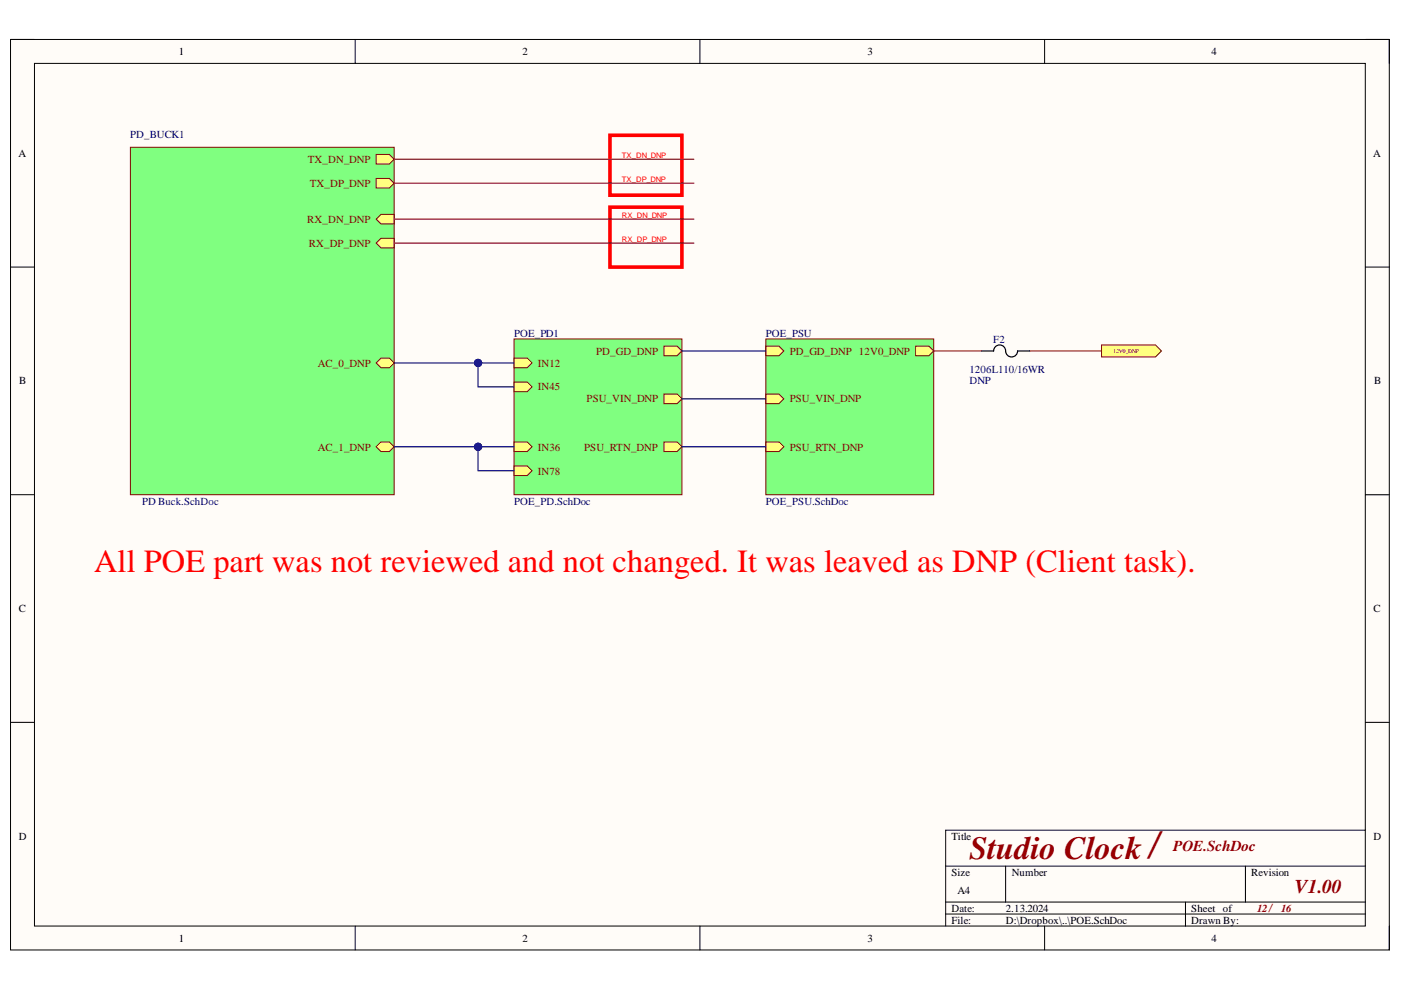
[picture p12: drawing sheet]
<svg xmlns="http://www.w3.org/2000/svg" width="297mm" height="210mm" viewBox="0 0 297 210" stroke-linecap="round" stroke-linejoin="round" font-family="sans-serif">
<defs><g id="words">
<text font-size="8.3" fill="#980000" x="243.7" y="181.9">/</text>
<text font-size="6.8" fill="#f00" x="20" y="121.2">All POE part was not reviewed and not changed. It was leaved as DNP (Client task).</text>
<text font-size="6.8" fill="#980000" x="205.5" y="182.1">Studio Clock</text>
<text font-size="4.1" fill="#980000" x="274.5" y="189.3">V1.00</text>
<text font-size="3.2" fill="#980000" x="248.8" y="180.4">POE.SchDoc</text>
<g font-size="2.3">
<text x="37.9" y="11.7">1</text>
<text x="110.8" y="11.7">2</text>
<text x="183.9" y="11.7">3</text>
<text x="256.9" y="11.7">4</text>
<text x="3.9" y="33.3">A</text>
<text x="291.2" y="33.3">A</text>
<text x="4.1" y="81.5">B</text>
<text x="291.3" y="81.5">B</text>
<text x="4" y="129.8">C</text>
<text x="291.2" y="129.8">C</text>
<text x="4" y="178.1">D</text>
<text x="201.7" y="178.1">Title</text>
<text x="291.2" y="178.1">D</text>
<text x="201.7" y="185.7">Size</text>
<text x="214.5" y="185.7">Number</text>
<text x="265.3" y="185.7">Revision</text>
<text x="203" y="189.5">A4</text>
<text x="201.7" y="193.3">Date:</text>
<text x="201.7" y="195.8">File:</text>
<text x="213.2" y="193.3">2.13.2024</text>
<text x="213.2" y="195.8">D:\Dropbox\..\POE.SchDoc</text>
<text x="252.6" y="193.3">Sheet of</text>
<text x="252.6" y="195.8">Drawn By:</text>
<text x="37.9" y="199.6">1</text>
<text x="110.8" y="199.6">2</text>
<text x="183.9" y="199.6">3</text>
<text x="256.9" y="199.6">4</text>
</g>
<g font-size="2.3" fill="#000080">
<text x="27.6" y="29.3">PD_BUCK1</text>
<text x="109" y="71.4">POE_PD1</text>
<text x="162.4" y="71.4">POE_PSU</text>
<text x="210.6" y="72.6">F2</text>
<text x="205.5" y="81.5">DNP</text>
<text x="205.5" y="79">1206L110/16WR</text>
<text x="30.1" y="107">PD Buck.SchDoc</text>
<text x="109" y="107">POE_PD.SchDoc</text>
<text x="162.4" y="107">POE_PSU.SchDoc</text>
</g>
<g font-size="2.3" fill="#800000">
<text x="65.2" y="34.6">TX_DN_DNP</text>
<text x="65.7" y="39.7">TX_DP_DNP</text>
<text x="65.2" y="47.3">RX_DN_DNP</text>
<text x="65.5" y="52.3">RX_DP_DNP</text>
<text x="67.4" y="77.7">AC_0_DNP</text>
<text x="114.1" y="77.7">IN12</text>
<text x="126.4" y="75.2">PD_GD_DNP</text>
<text x="167.4" y="75.2">PD_GD_DNP 12V0_DNP</text>
<text x="114.1" y="82.8">IN45</text>
<text x="124.4" y="85.3">PSU_VIN_DNP</text>
<text x="167.4" y="85.3">PSU_VIN_DNP</text>
<text x="67.4" y="95.6">AC_1_DNP</text>
<text x="114.1" y="95.6">IN36</text>
<text x="123.9" y="95.6">PSU_RTN_DNP</text>
<text x="167.4" y="95.6">PSU_RTN_DNP</text>
<text x="114.1" y="100.6">IN78</text>
</g>
<text font-size="2.3" fill="#980000" x="266.5" y="193.3">12/ 16</text>
<g font-size="1.6" fill="#f00">
<text x="131.8" y="33.4">TX_DN_DNP</text>
<text x="131.8" y="38.6">TX_DP_DNP</text>
<text x="131.8" y="46.2">RX_DN_DNP</text>
<text x="131.8" y="51.2">RX_DP_DNP</text>
</g>
<text font-size="1.2" fill="#800000" x="236.1" y="74.8">12V0_DNP</text>
</g></defs>
<path d="M2.2 8.4h292.4v193h-292.4z" fill-rule="evenodd" fill="#fffcf8"/>
<path d="M2.2 8.4h292.4v193h-292.4z" fill="none" stroke="#000" stroke-width=".21"/>
<path d="M7.3 13.4h282.2v182.9h-282.2z" fill-rule="evenodd" fill="#fffcf8"/>
<g fill="none" stroke="#000" stroke-width=".21">
<path d="M2.2 8.4h5.1M7.3 13.4h282.2v182.9h-282.2zM75.3 8.4v5M148.4 8.4v5M221.5 8.4v5M289.5 8.4h5.1v5M2.2 56.6h5.1M289.5 56.6h5.1M2.2 104.9h5.1M289.5 104.9h5.1M2.2 153.2h5.1M289.5 153.2h5.1"/>
<path d="M289.5 176h-89v20.3M75.3 196.3v5.1M148.4 196.3v5.1M200.5 183.6h89M200.5 191.3h89M200.5 193.8h89M213.2 183.6v7.7M221.5 196.3v5.1M251.3 191.3v5M264.1 183.6v7.7M294.6 196.3v5.1"/>
</g>
<path d="M162.4 71.9h35.6v33h-35.6z" fill-rule="evenodd" fill="#80ff80"/>
<path d="M162.4 71.9h35.6v33h-35.6z" fill="none" stroke="#800000" stroke-width=".21"/>
<path d="M162.4 93.7h2.8l1 1-1 1h-2.8z" fill-rule="evenodd" fill="#ffff80"/>
<path d="M162.4 93.7h2.8l1 1-1 1h-2.8z" fill="none" stroke="#800000" stroke-width=".21"/>
<path d="M162.4 73.4h2.8l1 1-1 1h-2.8z" fill-rule="evenodd" fill="#ffff80"/>
<path d="M162.4 73.4h2.8l1 1-1 1h-2.8z" fill="none" stroke="#800000" stroke-width=".21"/>
<path d="M162.4 83.6h2.8l1 1-1 1h-2.8z" fill-rule="evenodd" fill="#ffff80"/>
<path d="M162.4 83.6h2.8l1 1-1 1h-2.8z" fill="none" stroke="#800000" stroke-width=".21"/>
<path d="M194.1 73.4h2.8l1.1 1-1.1 1h-2.8z" fill-rule="evenodd" fill="#ffff80"/>
<path d="M194.1 73.4h2.8l1.1 1-1.1 1h-2.8z" fill="none" stroke="#800000" stroke-width=".21"/>
<path d="M109 71.9h35.6v33h-35.6z" fill-rule="evenodd" fill="#80ff80"/>
<path d="M109 71.9h35.6v33h-35.6z" fill="none" stroke="#800000" stroke-width=".21"/>
<path d="M109 75.9h2.8l1 1-1 1.1h-2.8z" fill-rule="evenodd" fill="#ffff80"/>
<path d="M109 75.9h2.8l1 1-1 1.1h-2.8z" fill="none" stroke="#800000" stroke-width=".21"/>
<path d="M109 93.7h2.8l1 1-1 1h-2.8z" fill-rule="evenodd" fill="#ffff80"/>
<path d="M109 93.7h2.8l1 1-1 1h-2.8z" fill="none" stroke="#800000" stroke-width=".21"/>
<path d="M140.8 73.4h2.8l1 1-1 1h-2.8z" fill-rule="evenodd" fill="#ffff80"/>
<path d="M140.8 73.4h2.8l1 1-1 1h-2.8z" fill="none" stroke="#800000" stroke-width=".21"/>
<path d="M140.8 83.6h2.8l1 1-1 1h-2.8z" fill-rule="evenodd" fill="#ffff80"/>
<path d="M140.8 83.6h2.8l1 1-1 1h-2.8z" fill="none" stroke="#800000" stroke-width=".21"/>
<path d="M140.8 93.7h2.8l1 1-1 1h-2.8z" fill-rule="evenodd" fill="#ffff80"/>
<path d="M140.8 93.7h2.8l1 1-1 1h-2.8z" fill="none" stroke="#800000" stroke-width=".21"/>
<path d="M109 98.8h2.8l1 1-1 1h-2.8z" fill-rule="evenodd" fill="#ffff80"/>
<path d="M109 98.8h2.8l1 1-1 1h-2.8z" fill="none" stroke="#800000" stroke-width=".21"/>
<path d="M109 81h2.8l1 1-1 1h-2.8z" fill-rule="evenodd" fill="#ffff80"/>
<path d="M109 81h2.8l1 1-1 1h-2.8z" fill="none" stroke="#800000" stroke-width=".21"/>
<path d="M27.6 31.2h56v73.7h-56z" fill-rule="evenodd" fill="#80ff80"/>
<path d="M27.6 31.2h56v73.7h-56z" fill="none" stroke="#800000" stroke-width=".21"/>
<path d="M79.8 76.9l1-1h1.8l1 1-1 1.1h-1.8z" fill-rule="evenodd" fill="#ffff80"/>
<path d="M79.8 76.9l1-1h1.8l1 1-1 1.1h-1.8z" fill="none" stroke="#800000" stroke-width=".21"/>
<path d="M79.8 94.7l1-1h1.8l1 1-1 1h-1.8z" fill-rule="evenodd" fill="#ffff80"/>
<path d="M79.8 94.7l1-1h1.8l1 1-1 1h-1.8z" fill="none" stroke="#800000" stroke-width=".21"/>
<path d="M79.8 51.5l1-1h2.8v2.1h-2.8z" fill-rule="evenodd" fill="#ffff80"/>
<path d="M79.8 51.5l1-1h2.8v2.1h-2.8z" fill="none" stroke="#800000" stroke-width=".21"/>
<path d="M79.8 46.5l1-1h2.8v2h-2.8z" fill-rule="evenodd" fill="#ffff80"/>
<path d="M79.8 46.5l1-1h2.8v2h-2.8z" fill="none" stroke="#800000" stroke-width=".21"/>
<path d="M79.8 32.7h2.8l1 1.1-1 1h-2.8z" fill-rule="evenodd" fill="#ffff80"/>
<path d="M79.8 32.7h2.8l1 1.1-1 1h-2.8z" fill="none" stroke="#800000" stroke-width=".21"/>
<path d="M79.8 37.8h2.8l1 1-1 1.1h-2.8z" fill-rule="evenodd" fill="#ffff80"/>
<path d="M79.8 37.8h2.8l1 1-1 1.1h-2.8z" fill="none" stroke="#800000" stroke-width=".21"/>
<path d="M233.6 73.1h11.4l1.3 1.3-1.3 1.3h-11.4z" fill-rule="evenodd" fill="#ffff80"/>
<path d="M233.6 73.1h11.4l1.3 1.3-1.3 1.3h-11.4z" fill="none" stroke="#800000" stroke-width=".21"/>
<path d="M129.3 28.7h15.3v12.7h-15.3zM129.3 43.9h15.3v12.7h-15.3z" fill="none" stroke="#f00" stroke-width=".76"/>
<path d="M83.6 33.8h63.5M83.6 38.8h63.5M83.6 46.5h63.5M83.6 51.5h63.5" fill="none" stroke="#800040" stroke-width=".25"/>
<path d="M83.6 76.9h25.4M144.6 74.4h17.8M144.6 84.6h17.8M144.6 94.7h17.8" fill="none" stroke="#000080" stroke-width=".25"/>
<circle cx="101.4" cy="76.9" r=".76" fill="#000080"/>
<circle cx="101.4" cy="76.9" r=".76" fill="none" stroke="#000080" stroke-width=".21"/>
<path d="M83.6 94.7h25.4" fill="none" stroke="#000080" stroke-width=".25"/>
<circle cx="101.4" cy="94.7" r=".76" fill="#000080"/>
<circle cx="101.4" cy="94.7" r=".76" fill="none" stroke="#000080" stroke-width=".21"/>
<path d="M101.4 94.7v5.1h7.6" fill="none" stroke="#000080" stroke-width=".25"/>
<circle cx="101.4" cy="94.7" r=".76" fill="#000080"/>
<circle cx="101.4" cy="94.7" r=".76" fill="none" stroke="#000080" stroke-width=".21"/>
<path d="M101.4 76.9v5.1h7.6" fill="none" stroke="#000080" stroke-width=".25"/>
<circle cx="101.4" cy="76.9" r=".76" fill="#000080"/>
<circle cx="101.4" cy="76.9" r=".76" fill="none" stroke="#000080" stroke-width=".21"/>
<path d="M198 74.4h10.1M218.3 74.4h15.3" fill="none" stroke="#800040" stroke-width=".25"/>
<path d="M208.1 74.4h2.6a1.27 1.27 0 0 1 1.2-1.3 1.27 1.27 0 0 1 1.3 1.3 1.27 1.27 0 0 0 1.3 1.3 1.27 1.27 0 0 0 1.3-1.3h2.5" fill="none" stroke="#000" stroke-width=".25"/>
<use href="#words"/>
</svg>
